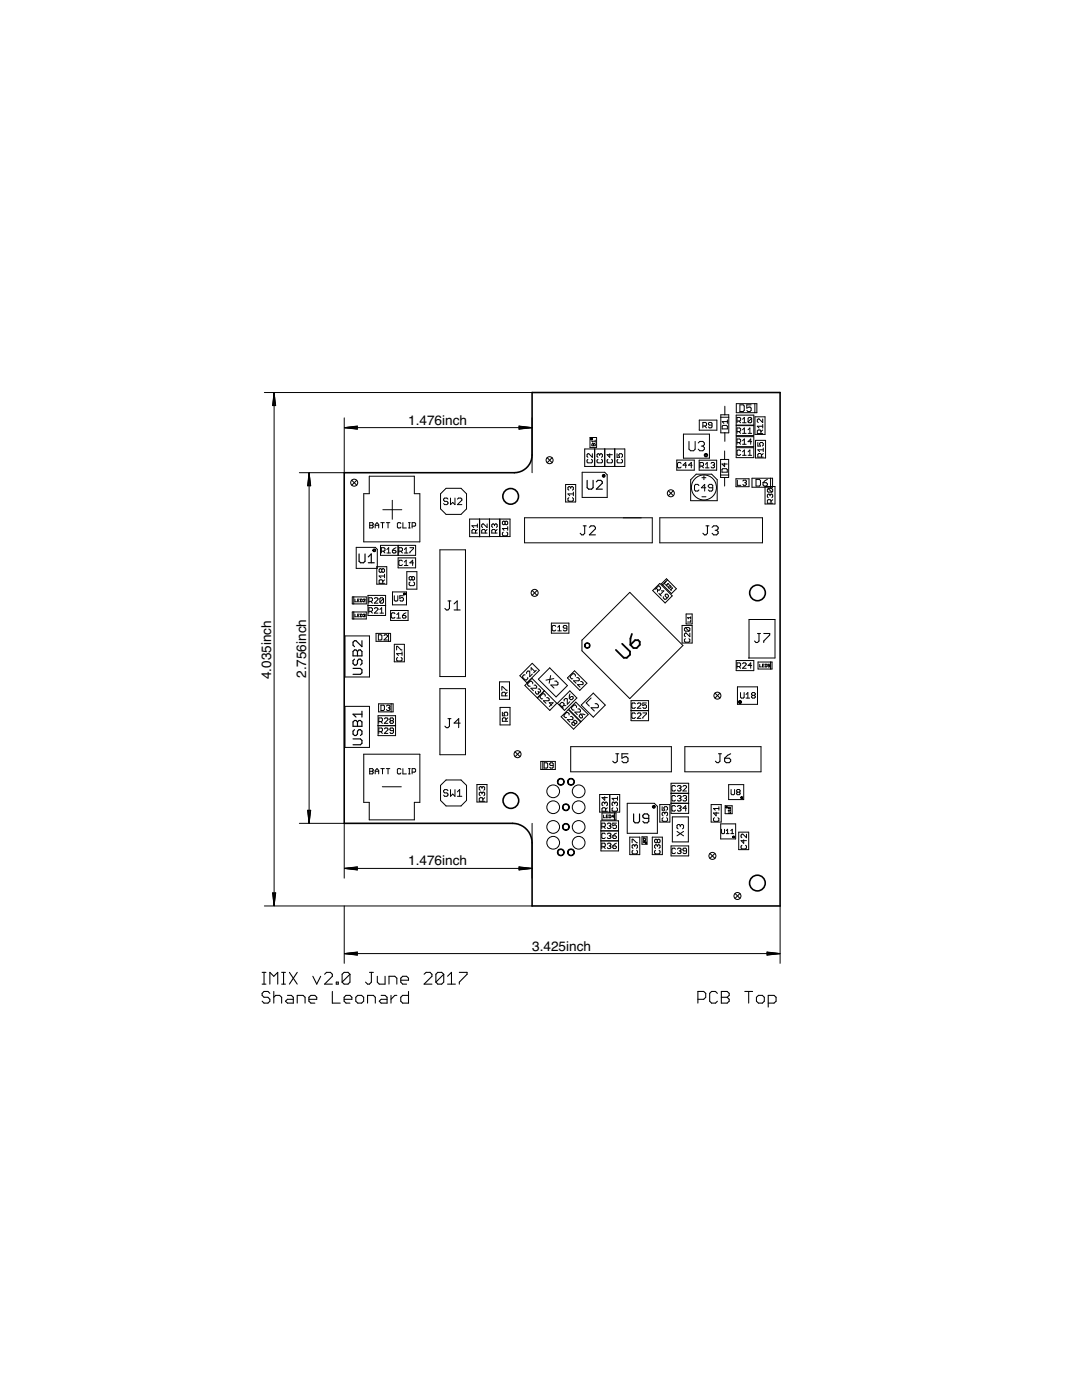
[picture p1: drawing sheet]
<svg xmlns="http://www.w3.org/2000/svg" width="216mm" height="279mm" viewBox="0 0 216 279" stroke-linecap="round" stroke-linejoin="round" font-family="sans-serif">
<defs><g id="words">
<g font-size="2.7">
<text x="81.5" y="84.7">1.476inch</text>
<text x="54.1" y="135.6" transform="rotate(-90 54.1 135.6)">4.035inch</text>
<text x="61.1" y="135.3" transform="rotate(-90 61.1 135.3)">2.756inch</text>
<text x="81.5" y="172.7">1.476inch</text>
<text x="106.2" y="189.7">3.425inch</text>
</g>
</g></defs>
<g fill="none" stroke="#000" stroke-width=".2">
<path d="M52.7 78.3h53.5M54.7 78.4v102.3M54.7 78.4l.3 2.5h-.6zM54.7 78.4l-.1 2.5M54.7 78.4l.1 2.5M54.7 78.4l-.3 2.5M54.7 78.4l.2 2.5M61.7 94.4v69.9M61.7 94.4l.3 2.5h-.6zM61.7 94.4l-.1 2.5M61.7 94.4l.1 2.5M61.7 94.4l-.3 2.5"/>
<path d="M61.7 94.4l.3 2.5M68.7 83.4v10.9h-9M68.7 85.3l2.6-.3v.7zM68.7 85.3h37.4M68.7 85.3l2.6 .2M68.7 85.3l2.6 .3M70.2 95.8l1 1M71.2 95.8l-1 1M71.3 85.2l-2.6 .1M71.3 85.1l-2.6 .2M73.7 95h9v3.5h1.1v9.6h-11.2v-9.6h1.1zM78.3 99.8v3.8"/>
<path d="M87.9 98.6l1.1-1.1h3l1.1 1.1v3l-1.1 1.1h-3l-1.1-1.1zM89.4 99.6l-.2-.2h-.5l-.2 .2 .2 .5h.5l.2 .2v.2l-.2 .2h-.5l-.2-.2M89.9 99.4v1.3l.4-.4 .5 .4v-1.3M91.3 99.6l.2-.2h.4l.3 .2v.2l-.9 .9h.9M103.6 85l2.5 .3-2.5 .4zM103.6 85.2l2.5 .1M103.6 85.1l2.5 .2M106.1 85.3l-2.5 .2M106.1 85.3l-2.5 .3M106.2 83.4v10.9M109.2 91.3l1 1.1M110.2 91.3l-1 1.1"/>
<path d="M112.9 96.7h2v3.5h-2zM113.5 99.3l-.2 .2v.3l.2 .2h.7l.2-.2v-.3l-.2-.2M113.9 97.3v.2M113.9 97.3l-.2-.2-.4 .2v.3l.2 .2M113.9 97.3l.1-.2 .4 .2v.3l-.2 .2M114.4 98.2v.7M114.4 98.6h-1.1l.4 .3M116.2 94.3h4.5l.5 .5v4.5h-5zM116.7 89.6h8v3.5h-8zM117.3 91.7l-.2 .1v.4l.2 .2h.7l.2-.2v-.4l-.2-.1M117.7 87.3h1.3v2h-1.3zM118.2 90.6v.7l-.7-.7-.4 .1v.4l.2 .2"/>
<path d="M118.2 88.5l.2 .1 .3-.1 .1 .5h-.7zM118.4 88.6v.4M118.7 89.6v3.5M118.8 87.8v.5M118.8 88.1h-.7l.2 .2M119.3 91.7l-.2 .1v.4l.2 .2h.7l.2-.2v-.4l-.2-.1M119.7 90.7l-.2-.1-.4 .1v.4l.2 .2M119.7 90.7l.1-.1 .4 .1v.4l-.2 .2M119.7 90.7v.2M120.7 89.6v3.5M121.3 91.7l-.2 .1v.4l.2 .2h.7l.2-.2v-.4l-.2-.1M121.7 90.6v.7l-.6-.6h1.1"/>
<path d="M122.7 89.6v3.5M123.1 90.6v.7h.6l-.2-.4 .2-.3h.3l.2 .1v.4l-.2 .2M123.3 91.7l-.2 .1v.4l.2 .2h.7l.2-.2v-.4l-.2-.1M133.3 97.9l1.1 1M134.4 97.9l-1.1 1M135 91.8h3.5v2h-3.5zM135.9 92.5l-.2-.2h-.3l-.2 .2v.7l.2 .2h.3l.2-.2M136.4 86.6h5.2v4.8h-5.2zM137 92.8h-.7l.5-.5v1.1M137.5 88.1v1.5l.3 .4h.6l.3-.4v-1.5M138.1 92.8h-.7l.5-.5v1.1M138.9 94.6h3.1l1.1 1.1v4.2h-5.3v-4.2z"/>
<path d="M139.3 88.4l.3-.3h.7l.2 .3v.3l-.2 .3M139.5 96.9l-.3-.2h-.4l-.2 .2v.9l.2 .2h.4l.3-.2M139.5 91.8h3.5v2h-3.5zM139.5 83.8h3.5v2.1h-3.5zM139.7 93h.5l.2-.2v-.3l-.2-.2h-.5v1.1M139.9 89h.4M140 93l.4 .4M140.1 95.3h.8M140.1 99.1h.8M140.3 89l.2 .3v.3l-.2 .4h-.7l-.3-.4M140.3 85h.5l.2-.2v-.3l-.2-.2h-.5v1.1M140.5 94.9v.8"/>
<path d="M140.6 85l.4 .4M140.8 93.4h.7M140.8 92.7l.3-.4v1.1M140.8 97.3h-.8l.6-.6v1.3M141.9 92.5l.1-.2h.4l.2 .2-.2 .3M142.1 84.8h-.6l-.1-.1 .1-.4h.4l.2 .2v.7l-.2 .2h-.4l-.1-.2M142.2 97.3h-.6l-.3-.2 .3-.4h.4l.2 .2v.9l-.2 .2h-.4l-.3-.2M142.2 92.8h.2M142.4 92.8l.2 .2-.2 .4h-.4l-.1-.2M143.8 91.7h1.6v3.6h-1.6zM143.8 94.8h1.6M143.8 82.8h1.6v3.6h-1.6z"/>
<path d="M143.8 83.3h1.6M144.1 93.7l.1-.2h.7l.2 .2v.5h-1zM144.1 85.1l.2-.2h.7l.1 .2v.5h-1zM144.6 90v1.7M144.6 92.4v.7l-.5-.5h1M144.6 95.3v1.7M144.6 81.1v1.7M144.6 86.4v1.7M145.1 83.8v.7M145.1 84.1h-1l.3 .4M146.9 95.5h2.6v1.6h-2.6zM146.9 89.3h3.5v2h-3.5z"/>
<path d="M146.9 82.8h3.5v2h-3.5zM146.9 84.9h3.5v2h-3.5zM146.9 87.1h3.5v2h-3.5zM146.9 80.6h4.1v1.8h-4.1zM147.1 84h.5l.2-.2v-.3l-.2-.2h-.5v1.1M147.1 86.1h.5l.2-.2v-.3l-.2-.2h-.5v1.1M147.1 88.3h.5l.2-.2v-.3l-.2-.2h-.5v1.1M147.1 95.8v1.1h.7M147.4 84l.4 .4M147.4 88.3l.4 .4M147.4 86.1l.4 .4M147.6 80.8h.7l.2 .2v.9l-.2 .2h-.7z"/>
<path d="M147.8 90l-.2-.2h-.4l-.1 .2v.7l.1 .2h.4l.2-.2M148.2 90.9h.7M148.2 90.2l.3-.4v1.1M148.2 83.7l.3-.4v1.1M148.2 85.8l.3-.4v1.1M148.2 88l.3-.4v1.1M148.2 84.4h.7M148.2 88.7h.7M148.2 86.5h.7M148.2 96l.2-.2h.4l.1 .2-.1 .3M148.6 96.3h.2M148.8 96.3l.1 .2-.1 .4h-.4l-.2-.2"/>
<path d="M149.3 90.9h.7M149.3 90.2l.3-.4v1.1M149.3 85.8l.3-.4v1.1M149.3 86.5h.7M149.9 80.8h-.9v.6l.5-.2 .4 .2v.5l-.2 .2h-.5l-.2-.2M150 88.1h-.7l.5-.5v1.1M150 83.5l-.2-.2h-.3l-.2 .2v.7M150 83.5v.7l-.2 .2h-.3l-.2-.2M150 83.5l-.7 .7M150.1 95.4h4.1v1.8h-4.1zM150.6 80.6v1.8M150.6 83.2h2.1v3.5h-2.1z"/>
<path d="M150.7 87.9h2.1v3.5h-2.1zM150.9 95.7h.6l.2 .2v.9l-.2 .2h-.6zM151.2 88.3v.7h.5l-.1-.5 .1-.2h.4l.2 .2v.3l-.2 .2M151.8 86.5v-.5l-.1-.2h-.4l-.2 .2v.5h1.1M151.9 91.2v-.5l-.2-.2h-.3l-.2 .2v.5h1.1M152.2 83.6v.7l-.7-.7-.4 .2v.3l.2 .2M152.2 85.8l-.4 .4M152.2 85.1h-1.1l.4 .3M152.2 84.7v.7M152.3 96.3h.6l.2 .5-.2 .2h-.4l-.2-.2zM152.3 89.8h-1.1l.4 .3M152.3 90.5l-.4 .4"/>
<path d="M152.3 89.4v.7M152.7 97.1h1.9v3.5h-1.9zM153.1 95.7l-.8 .6M153.3 97.5l-.2 .2v.3l.2 .2h.7M153.3 97.5h.7l.2 .2v.3l-.2 .2M153.3 97.5l.7 .7M153.6 98.8l-.1-.2-.4 .2v.3l.2 .2M153.6 98.8l.2-.2 .4 .2v.3l-.2 .2M153.6 98.8v.2M153.8 95.4v1.8M154.2 99.7l-.4 .4M70.3 119.1h2.8v1.4h-2.8z"/>
<path d="M70.6 119.1v1.4M70.8 119.6v.5h.4M71.1 109.2h3.8l.4 .4v3.8h-4.2zM71.4 119.8h.1M71.7 119.6h-.3v.5h.3M71.9 119.6l.4 .1-.1 .4h-.3zM72.5 119.7h.3l-.3 .4h.3M73.4 118.8h3.5v4h-3.5zM73.8 104.3h.5l.2 .2-.2 .3 .2 .4-.2 .2h-.5zM73.8 104.8h.5M74.7 119.5l.2-.2h.3l.2 .2v.2l-.7 .7h.7M74.9 105.4v-.7l.3-.4 .4 .4v.7"/>
<path d="M74.9 104.8h.7M75.2 113.1h2v3.5h-2zM75.9 108.8h7v2h-7zM76 104.3h.7M76.1 110h.5l.2-.2v-.3l-.2-.2h-.5v1.1M76.2 113.7l.2-.2 .3 .2v.3l-.2 .2-.3-.2M76.2 113.7l-.2-.2-.4 .2v.3l.2 .2 .4-.2M76.2 113.7v.3M76.3 104.3v1.1M76.4 116.4v-.5l-.2-.2h-.4l-.2 .2v.5h1.1M76.4 101.7h3.8M76.5 110l.3 .4"/>
<path d="M76.5 119.5l-.2-.2h-.3l-.2 .2v.7M76.5 119.5v.7l-.2 .2h-.3l-.2-.2M76.5 119.5l-.7 .7M76.7 114.6v.7M76.7 115.7l-.3 .4M76.7 115h-1.1l.4 .3M77.1 104.3h.7M77.2 109.7l.4-.4v1.1M77.2 110.4h.7M77.4 104.3v1.1M78.3 109.8h.5l.2 .4-.2 .2h-.3l-.2-.2zM78.3 118.1h2.8v2.6h-2.8z"/>
<path d="M78.7 118.9v.9l.2 .2h.3l.2-.2v-.9M79 109.3l-.7 .5M79.4 108.8v2M79.4 111.3h3.5v2h-3.5zM79.6 110h.5l.2-.2v-.3l-.2-.2h-.5v1.1M79.9 110l.4 .4M80 104.5l-.2-.2h-.3l-.2 .2v.7l.2 .2h.3l.2-.2M80.3 112l-.2-.2h-.3l-.2 .2v.7l.2 .2h.3l.2-.2M80.4 104.3v1.1h.7M80.5 118.9h-.7v.5l.5-.1 .2 .1v.4l-.2 .2h-.3l-.2-.2M80.7 112.9h.7M80.7 112.2l.3-.4v1.1"/>
<path d="M80.7 109.7l.3-.4v1.1M80.7 110.4h.7M81.2 114.1h2v3.5h-2zM81.5 104.3h.4M81.5 105.4h.4M81.7 104.3v1.1M81.8 109.3h.7l-.7 1.1M81.8 116.2l-.2 .1v.4l.2 .2h.7l.2-.2v-.4l-.2-.1M82.2 115.2l-.2-.1-.4 .1v.4l.2 .2 .4-.2M82.2 115.2v.4M82.2 115.2l.2-.1 .3 .1v.4l-.2 .2-.3-.2M82.2 105h.6l.1-.2v-.3l-.1-.2h-.6v1.1"/>
<path d="M82.5 112.3h-.7l.5-.5v1.1M87.8 109.7h5.1v25.3h-5.1zM93.7 103.6h6v3.5h-6zM94.9 106.4v-.5l-.2-.2h-.4l-.1 .2v.5h1M95.2 105.7l-.3 .3M95.2 104.9h-1l.3 .4M95.2 104.6v.7M95.7 103.6v3.5M96.8 106.4v-.5l-.1-.2h-.4l-.2 .2v.5h1.1M97.2 104.6v.7l-.7-.7-.4 .2v.3l.2 .2M97.2 105.7l-.4 .3M97.7 103.6v3.5"/>
<path d="M98.7 104.7l.1-.1 .4 .1v.4l-.2 .2M98.7 104.7l-.2-.1-.4 .1v.4l.2 .2M98.7 104.7v.2M98.8 106.4v-.6l-.1-.1h-.4l-.2 .1v.6h1.1M99.2 105.7l-.4 .3M99.8 103.6h2v3.5h-2zM100.4 106.2l-.2 .2v.3l.2 .2h.7l.2-.2v-.3l-.2-.2M100.8 104.2l-.2-.2-.4 .2v.3l.2 .2 .4-.2M100.8 104.2l.1-.2 .4 .2v.3l-.2 .2-.3-.2M100.8 104.2v.3M101.3 105.1v.7M101.3 105.5h-1.1l.4 .3"/>
<path d="M104.7 103.3h25.5v5h-25.5zM106.2 117.8l1 1M107.2 117.8l-1 1M125.7 118.2l10.6 10.6-10.6 10.6-9.6-9.5v-2.1zM130.2 117.9l1.5-1.5 2.4 2.5-1.4 1.4zM130.9 117.4l.4 .4h.3l.2-.3v-.2l-.4-.4-.7 .7M131.2 117.6v.6M131.5 118.4l.5 .5M131.7 103.3h20.4v5h-20.4zM132 117.9h.5l-.8 .8M132.4 119.1v.2l.2 .3h.3l.5-.5v-.3l-.3-.2-.4 .1v.3l.4 .3M132.9 116.1l-.4 .3 .3 .3"/>
<path d="M133.1 116.6l.1 .2M133.2 115.7l1.8 1.8-1 1-1.8-1.8M133.2 115.7l-.2-.2-1 1 .2 .2M133.2 115.7l-1 1M133.3 117.2l.4-.4 .2 .2-.3 .4zM133.5 116.7l-.2-.3-.4 .4 .3 .3M133.7 117.6l.3 .2M134 117.3h.2l-.4 .4M153.8 100.4v-.5l-.2-.2h-.3l-.2 .2v.5h1.1M68.8 126.9h4.9v8.2h-4.9zM70.3 122.1h2.8v1.4h-2.8zM70.6 122.1v1.4"/>
<path d="M70.8 122.6v.5h.4M71.4 122.8h.1M71.7 122.6h-.3v.5h.3M71.9 122.6l.4 .1-.1 .4h-.3zM72.5 122.7l.2-.1 .1 .1-.1 .1M72.6 122.8h.1M72.7 122.8l.1 .1-.1 .2-.2-.1M73.4 120.8h3.5M73.6 120h.5l.2-.2v-.3l-.2-.2h-.5v1.1M73.6 122h.5l.2-.2v-.3l-.2-.2h-.5v1.1M74 120l.3 .4M74 122l.3 .4"/>
<path d="M74.7 121.5l.2-.2h.3l.2 .2v.1l-.7 .8h.7M75 126.4h2.9v1.6h-2.9zM75.5 126.7h.5l.2 .2v.7l-.2 .1h-.5zM75.8 121.6l.4-.3v1.1M75.8 122.4h.7M76.6 126.9l.2-.2h.3l.2 .2v.1l-.7 .7h.7M77.5 126.4v1.6M77.9 121.8h3.5v2h-3.5zM78.7 128.6h2v3.5h-2zM78.8 122.5l-.2-.2h-.3l-.2 .2v.7l.2 .2h.3l.2-.2M79.1 129.7v-.7h.2l.7 .7h.2M79.2 122.7l.3-.4v1.1"/>
<path d="M79.2 123.4h.7M79.3 131.2l-.2 .2v.3l.2 .2h.7l.2-.2v-.3l-.2-.2M80.2 130.1v.7M80.2 130.5h-1.1l.4 .3M80.3 122.8h.5l.2 .4-.2 .2h-.3l-.2-.2zM81 122.3l-.7 .5M87.8 137.4h5.1v13.2h-5.1zM99.7 136.1h2v3.5h-2zM100.1 137.8v-.7h.2l.7 .7h.2M100.9 138.9v-.6l-.2-.1h-.4l-.2 .1v.6h1.1M101.2 138.2l-.3 .3M104.7 136.8l1.5-1.4 4.9 5-1.4 1.4z"/>
<path d="M104.8 134.7h-.3l-.2 .2v.3l.5 .5h.3l.2-.3v-.2M105.1 134.4v-.2l.2-.3h.3l.1 .1v1l.5-.5M106 133.8v-.5l.7 .7M106.2 132.4l1.4 1.4-2.5 2.5-1.4-1.4zM106.3 136.5v-.3l-.3-.2h-.2l-.5 .5v.2l.2 .2h.3M106.6 136.7h.2l.3 .3-.1 .4h-1.1l.5 .5M106.8 138v.3l.3 .2 .4-.1v-.3M107 133.8l-.5 .5M107.4 137.5h.2l.3 .3-.2 .3h-.2M107.4 138l.1 .1M108.6 137.9l-1.4 1.4M108.8 139v-.3l-.3-.2h-.2l-.5 .5v.2l.2 .3h.3"/>
<path d="M109.1 139.2h.2l.3 .3v.2l-1.2 .1 .5 .6M109.7 133.3l3.5 3.5-2.2 2.3-3.6-3.5zM109.9 134.8l-.3 1.6M110 124.4h3.5v2h-3.5zM110.5 135.4l-1.6 .3M110.7 135.9h.3l.3 .3v.4l-.1 .1h-1.3l.7 .6M110.9 125l-.2-.2h-.3l-.2 .2v.7l.2 .2h.3l.2-.2M111.3 125.9h.7M111.3 125.2l.3-.4v1.1M112.6 139.9v-.2l.2-.3h.3l.1 .1v1l.5-.5M113.1 125.4h-.5l-.2-.2 .2-.4h.3l.2 .2v.7l-.2 .2h-.3l-.2-.2M113.2 135.3l1.4-1.4 2.5 2.5-1.4 1.4z"/>
<path d="M113.7 137.9l1.4 1.4-2.5 2.5-1.4-1.4zM113.7 138.5l-.1 .9M114 139h.2l.2 .4-.3 .2h-.2l-.3-.2zM114.8 135v-.3l-.2-.2h-.3l-.5 .5v.2l.2 .3h.3M115.1 135.2h.2l.3 .3v.2l-.1 .2h-1.1l.6 .5M115.9 136h.2l.3 .3-.2 .3h-1l.5 .5M117.9 139.3l-.9 1 .6 .6M125.9 139.8h3.5v4h-3.5zM136.1 124.8h2v3.5h-2zM136.8 127.5l-.2 .1v.4l.2 .2h.7l.1-.2v-.4l-.1-.1M136.8 125.2l-.2 .2v.4l.2 .2h.7M136.8 125.2h.7l.1 .2v.4l-.1 .2"/>
<path d="M136.8 125.2l.7 .8M136.9 122.5h1.2v2h-1.2zM137.6 126.3v.8l-.7-.8h-.1l-.2 .2v.4l.2 .2M137.8 123.1v.4M137.8 123.7v.4h-.6M137.8 123.3h-.6l.2 .2M142.7 138.3l1 1M143.7 138.3l-1 1M146.9 131.8h3.5v2h-3.5zM147.1 133h.5l.2-.2v-.3l-.2-.2h-.5v1.1M147.2 137.1h4v3.5h-4zM147.4 133l.4 .4"/>
<path d="M147.8 138.2v.9l.1 .2h.4l.2-.2v-.9M148.2 132.5l.1-.2h.4l.2 .2v.2l-.7 .7h.7M148.9 139.3h.7M148.9 138.6l.3-.4v1.1M149.4 131.3h5.2v-7.7h-5.1v7.7M150 132.8h-.7l.5-.5v1.1M150.2 138.8l-.2-.2 .2-.4h.3l.2 .2-.2 .4M150.2 138.8l-.2 .2 .2 .3h.3l.2-.2-.2-.3M150.2 138.8h.3M151.3 132.1h2.8v1.4h-2.8zM151.6 132.6v.5h.3M152.1 132.8h.2"/>
<path d="M152.5 132.6h-.4v.5h.4M152.7 132.6l.3 .1v.4h-.3zM153.6 132.6h-.4v.2l.3-.1 .1 .3h-.4M153.8 132.1v1.4M68.8 141h4.9v8.2h-4.9zM72.6 150.5h11.2v9.6h-1.1v3.5h-9v-3.5h-1.1zM73.8 153.4h.5l.2 .2-.2 .3 .2 .4-.2 .2h-.5zM73.8 153.9h.5M74.9 154.5v-.7l.3-.4 .4 .4v.7M74.9 153.9h.7M75.4 142.8h3.5v4h-3.5zM75.4 144.8h3.5"/>
<path d="M75.5 140.5h2.9v1.6h-2.9zM75.6 144h.5l.2-.2v-.3l-.2-.2h-.5v1.1M75.6 146h.5l.2-.2v-.3l-.2-.2h-.5v1.1M75.9 144l.4 .4M75.9 146l.4 .4M76 153.4h.7M76 140.7h.5l.2 .2v.7l-.2 .2h-.5zM76.3 157h3.8M76.3 153.4v1.1M76.7 143.5l.2-.2h.3l.2 .2v.1l-.7 .8h.7M76.7 145.5l.2-.2h.3l.2 .2v.1l-.7 .8h.7M77.1 153.4h.7"/>
<path d="M77.1 140.9l.2-.2h.3l.2 .2-.2 .4M77.4 153.4v1.1M77.5 141.3h.1M77.6 141.3l.2 .1-.2 .4h-.3l-.2-.2M78 143.8l-.2-.2 .2-.3h.3l.2 .2-.2 .3M78 143.8h.3M78 143.8l-.2 .2 .2 .4h.3l.2-.2-.2-.4M78 140.5v1.6M78.5 145.8h-.5l-.2-.2 .2-.3h.3l.2 .2v.7l-.2 .2h-.3l-.2-.2M80 153.6l-.2-.2h-.3l-.2 .2v.7l.2 .2h.3l.2-.2M80.4 153.4v1.1h.7M81.5 153.4h.4"/>
<path d="M81.5 154.5h.4M81.7 153.4v1.1M82.2 154.1h.6l.1-.2v-.3l-.1-.2h-.6v1.1M87.9 156.7l1.1-1h3l1.1 1v3l-1.1 1.1h-3l-1.1-1.1zM89.4 157.8l-.2-.2h-.5l-.2 .2v.2l.2 .2h.5l.2 .3-.2 .4h-.5l-.2-.2M89.9 157.6v1.3l.4-.4 .5 .4v-1.3M91.3 158.9h.9M91.3 158l.4-.4v1.3M95.2 156.6h2v3.5h-2zM96.2 157.2l-.2-.2-.4 .2v.3l.2 .2M96.2 158.3l-.2-.2-.4 .2v.3l.2 .2M96.2 158.3l.2-.2 .3 .2v.3l-.2 .2"/>
<path d="M96.2 157.2v.2M96.2 158.3v.2M96.2 157.2l.2-.2 .3 .2v.3l-.2 .2M96.4 159.9v-.5l-.2-.2h-.4l-.2 .2v.5h1.1M96.7 159.2l-.3 .4M99.8 141.2h2v3.5h-2zM100.2 142.1v.8h.6l-.2-.6 .2-.2h.3l.2 .2v.4l-.2 .2M100.9 144v-.6l-.1-.1h-.4l-.2 .1v.6h1.1M101.3 143.3l-.4 .3M102.8 150l1 1M103.8 150l-1 1M107.9 152h2.9v1.6h-2.9z"/>
<path d="M108.3 152v1.6M108.6 152.2h.5l.2 .2v.7l-.2 .2h-.5zM110.1 140.8l-.5-.5h.8l-.8 .7M110.4 152.8h-.5l-.2-.2 .2-.4h.3l.2 .2v.7l-.2 .2h-.3l-.2-.2M112 143l1.4-1.4 2.5 2.5-1.5 1.4zM112.2 141.1l.3-.4v-.3l-.2-.2h-.3l-.3 .4 .7 .7M112.4 140.8h.5M113.5 141.5l1.4-1.4 2.5 2.5-1.4 1.4zM113.6 142.7v-.2l-.3-.3h-.2l-.6 .5v.3l.3 .2h.3M113.8 143h.3l.2 .2-.1 .4h-1l.5 .5M113.9 149h20.1v5h-20.1zM114.5 144.1l-.4 .2v.2l.3 .3 .3-.2v-.2"/>
<path d="M114.5 144.1l.1-.3h.3l.2 .2v.3l-.4 .1M114.5 144.1l.2 .3M115 141.2v-.3l-.2-.2h-.2l-.6 .5v.3l.3 .2h.3M115.3 141.5h.3l.2 .2v.3l-.1 .1h-1l.5 .5M115.6 142.8l.2-.3 .4 .4v.3l-.4 .1-.2-.3zM115.8 142.5l.9 .1M116 140.7l2.4-2.4 2.4 2.4-2.4 2.4zM118.7 140.4h.4l.3 .4v.3l-.2 .1h-1.3l.7 .7M119.7 158.6h4v3.5h-4zM120.7 159v.7l-.6-.5h1.1M121.7 158.6v3.5M123.2 159.3h-1.1l.4 .4"/>
<path d="M123.2 159v.7M125.9 141.8h3.5M126.8 140.5l-.2-.2h-.4l-.1 .2v.7l.1 .2h.4l.2-.2M126.8 142.5l-.2-.2h-.4l-.1 .2v.7l.1 .2h.4l.2-.2M127.2 140.5l.2-.2h.3l.2 .2v.2l-.7 .7h.7M127.2 142.5l.2-.2h.3l.2 .2v.1l-.7 .8h.7M128.3 142.3h.7v.2l-.7 .7v.2M129 140.3h-.7v.5l.3-.1 .4 .1v.4l-.2 .2h-.3l-.2-.2M133.9 156.3h3.5v6h-3.5zM133.9 158.3h3.5M134.8 159l-.2-.2h-.4l-.1 .2v.7l.1 .2h.4l.2-.2M134.8 157l-.2-.2h-.4l-.1 .2v.7l.1 .2h.4l.2-.2"/>
<path d="M135.2 159l.1-.2h.4l.2 .2-.2 .3M135.2 157l.1-.2h.4l.2 .2-.2 .3M135.5 159.3h.2M135.5 157.3h.2M135.7 159.3l.2 .2-.2 .4h-.4l-.1-.2M135.7 157.3l.2 .2-.2 .4h-.4l-.1-.2M136.3 159l.2-.2h.3l.2 .2-.2 .3M136.3 157l.2-.2h.3l.2 .2v.1l-.7 .8h.7M136.6 159.3h.2M136.7 149h15.1v5h-15.1zM136.8 159.3l.2 .2-.2 .4h-.3l-.2-.2M145.4 156.6h3v3h-3z"/>
<path d="M145.9 157.6v.8l.1 .2h.4l.2-.2v-.8M147.2 158.1l-.2 .2 .2 .3h.3l.2-.2-.2-.3M147.2 158.1l-.2-.2 .2-.3h.3l.2 .1-.2 .4M147.2 158.1h.3M54.4 178.2h.6l-.3 2.5zM54.4 178.2l.3 2.5M54.6 178.2l.1 2.5M54.8 178.2l-.1 2.5M54.9 178.2l-.2 2.5M59.7 164.3h9v11M61.4 161.7h.6l-.3 2.6zM61.4 161.7l.3 2.6"/>
<path d="M61.6 161.7l.1 2.6M61.8 161.7l-.1 2.6M62 161.7l-.3 2.6M68.7 173.3l2.6-.3v.6zM68.7 173.3h37.4M68.7 173.3l2.6 .1M68.7 173.3l2.6 .3M71.3 173.2l-2.6 .1M71.3 173.1l-2.6 .2M103.6 173l2.5 .3-2.5 .3zM103.6 173.2l2.5 .1M103.6 173.1l2.5 .2"/>
<path d="M106.1 173.3l-2.5 .1M106.1 173.3l-2.5 .3M106.2 164.3v11M119.9 163.8h3.5v6h-3.5zM119.9 167.8h3.5M119.9 165.8h3.5M120.1 165h.5l.2-.2v-.3l-.2-.2h-.5v1.1M120.1 169h.5l.2-.2v-.3l-.2-.2h-.5v1.1M120.1 162.2h2.8v1.4h-2.8zM120.4 162.7v.5h.4M120.4 165l.4 .4M120.4 169l.4 .4"/>
<path d="M120.7 160.3v.1M120.7 160.3l-.2-.2-.4 .2v.3l.2 .2M120.7 160.3l.1-.2 .4 .2v.3l-.2 .2M120.8 166.5l-.2-.2h-.4l-.1 .2v.7l.1 .1h.4l.2-.1M120.8 161.9v-.5l-.1-.2h-.4l-.2 .2v.5h1.1M121 162.9h.2M121.2 166.5l.1-.2h.4l.2 .2-.2 .3M121.2 164.5l.1-.2h.4l.2 .2-.2 .3M121.2 168.5l.1-.2h.4l.2 .2-.2 .3M121.2 161.2l-.4 .3M121.3 162.7h-.3v.5h.3M121.5 162.7l.4 .1-.1 .4h-.3z"/>
<path d="M121.5 166.8h.2M121.5 168.8h.2M121.5 164.8h.2M121.7 166.8l.2 .2-.2 .3h-.4l-.1-.1M121.7 164.8l.2 .2-.2 .4h-.4l-.1-.2M121.7 168.8l.2 .2-.2 .4h-.4l-.1-.2M122.3 168.8h.5l.2 .4-.2 .2h-.4l-.1-.2zM122.3 166.8h.5l.2 .4-.2 .1h-.4l-.1-.1zM122.3 161.2l-.2 .2v.3l.2 .2h.7l.2-.2v-.3l-.2-.2M122.4 162.9h-.3l.3-.2v.5M122.6 162.2v1.4M122.7 160.3v.1"/>
<path d="M122.7 160.3l-.2-.2-.4 .2v.3l.2 .2M122.7 160.3l.2-.2 .3 .2v.3l-.2 .2M123 166.3l-.7 .5M123 164.3h-.7v.5l.3-.2 .4 .2v.4l-.2 .2h-.4l-.1-.2M123 168.3l-.7 .5M125.2 160.3h5.4l.6 .6v5.4h-6zM125.7 167.1h2v3.5h-2zM126.1 168.2v-.7l1.1 .7M126.3 169.7l-.2 .2v.3l.2 .2h.7l.2-.2v-.3l-.2-.2M126.7 168.8l-.2-.2-.4 .2v.3l.2 .2M126.7 168.8l.2-.2 .3 .2v.3l-.2 .2M126.7 168.8v.2"/>
<path d="M128.1 167h1v1.5h-1zM128.4 167.9l.4-.1 .1 .3h-.5zM128.6 167.9v.2M128.9 167.2v.4l-.4-.4-.1 .1v.3M130.2 167.1h2v3.5h-2zM130.8 169.7l-.2 .2v.3l.2 .2h.7l.2-.2v-.3l-.2-.2M131.2 168.8l-.2-.2-.4 .2v.3l.2 .2M131.2 168.8l.1-.2 .4 .2v.3l-.2 .2M131.2 167.7l-.2-.2-.4 .2v.3l.2 .2 .4-.2M131.2 167.7l.1-.2 .4 .2v.3l-.2 .2-.3-.2M131.2 167.7v.3M131.2 168.8v.2"/>
<path d="M131.7 160.6h2v3.5h-2zM132.1 161v.7h.6l-.2-.3 .2-.4h.3l.2 .2v.3l-.2 .2M132.3 163.2l-.2 .2v.3l.2 .2h.7l.2-.2v-.3l-.2-.2M132.7 162.3l-.2-.2-.4 .2v.3l.2 .2M132.7 162.3l.1-.2 .4 .2v.3l-.2 .2M132.7 162.3v.2M133.9 168.8h3.5v2h-3.5zM133.9 160.3h3.5M134.2 163h3.2v5h-3.2zM134.8 161l-.2-.2h-.4l-.1 .2v.7l.1 .2h.4l.2-.2M134.8 169.5l-.2-.2h-.4l-.1 .2v.7l.1 .1h.4l.2-.1M135.1 165.9l1.3 .9"/>
<path d="M135.2 161l.1-.2h.4l.2 .2-.2 .3M135.2 169.5l.1-.2h.4l.2 .2-.2 .3M135.5 161.3h.2M135.5 169.8h.2M135.7 161.3l.2 .2-.2 .4h-.4l-.1-.2M135.7 169.8l.2 .2-.2 .3h-.4l-.1-.1M135.7 164.8l.3-.3 .4 .3v.4l-.2 .2M135.7 164.8l-.2-.3h-.2l-.2 .3v.4l.2 .2M135.7 164.8v.2M136.4 165.9l-1.3 .9M137 169.8h-.5l-.2-.2 .2-.3h.3l.2 .2v.7l-.2 .1h-.3l-.2-.1M137 161.3h-.7l.5-.5v1.1"/>
<path d="M141.6 170.3l1.1 1M141.9 160.6h2v3.5h-2zM142.6 163.2l-.2 .2v.3l.2 .2h.7l.1-.2v-.3l-.1-.2M142.7 170.3l-1.1 1M142.9 162.1v.7l-.5-.5h1M143.4 161v.7M143.4 161.4h-1l.3 .3M143.8 164.4h3v3h-3zM144 165.5v.7l.1 .2 .5-.2v-.7M144.7 160.8h1.4v1.6h-1.4zM144.9 165.8l.3-.3v.9M144.9 166.4h.6"/>
<path d="M145.3 162.1h.5l-.1 .2h-.4M145.4 161.1h.3v.3M145.4 161.1l-.1 .3h.4M145.4 161.1l.3 .3M145.8 161.7h-.5l.2 .2M145.8 161.6v.3M145.8 166.4h.6M145.8 165.8l.3-.3v.9M146.7 178.3l1 1M147.4 166.1h2v3.5h-2zM147.7 178.3l-1 1M148 168.7l-.1 .2v.3l.1 .2h.8l.1-.2v-.3l-.1-.2"/>
<path d="M148.4 167.6v.7l-.5-.5h1M148.9 166.5v.7l-.7-.7-.3 .2v.3l.1 .2M52.7 180.8h53.5M68.7 180.8v11.5M68.7 190.3h86.9M68.7 190.3l2.6-.3v.6zM68.7 190.3l2.6 .1M68.7 190.3l2.6 .3M71.3 190.2l-2.6 .1M71.3 190.1l-2.6 .2M153.1 190l2.5 .3-2.5 .3zM153.1 190.2l2.5 .1"/>
<path d="M153.1 190.1l2.5 .2M155.6 190.3l-2.5 .1M155.6 190.3l-2.5 .3M155.7 180.8v11.5"/>
<circle cx="70.7" cy="96.3" r=".7"/>
<circle cx="109.7" cy="91.8" r=".7"/>
<circle cx="133.9" cy="98.4" r=".7"/>
<circle cx="140.5" cy="97.3" r="2.5"/>
<circle cx="106.7" cy="118.3" r=".7"/>
<circle cx="143.2" cy="138.8" r=".7"/>
<circle cx="103.3" cy="150.5" r=".7"/>
<circle cx="110.4" cy="157.9" r="1.27"/>
<circle cx="115.5" cy="157.9" r="1.27"/>
<circle cx="110.4" cy="161.1" r="1.27"/>
<circle cx="110.4" cy="168.2" r="1.27"/>
<circle cx="110.4" cy="165" r="1.27"/>
<circle cx="115.5" cy="165" r="1.27"/>
<circle cx="115.5" cy="168.2" r="1.27"/>
<circle cx="115.5" cy="161.1" r="1.27"/>
<circle cx="142.2" cy="170.8" r=".7"/>
<circle cx="147.2" cy="178.8" r=".7"/>
</g>
<g fill="none" stroke="#000" stroke-width=".21">
<path d="M89.4 119.9h.6M89.7 119.9v1.5l-.3 .3h-.3l-.3-.3M116.4 104.9h.6M116.7 104.9v1.5l-.3 .3h-.3l-.3-.3M117.6 105.2l.3-.3h.6l.3 .3v.3l-1.2 1.2h1.2M140.9 104.9h.6M141.2 104.9v1.5l-.3 .3h-.3l-.3-.3M142.1 105.2l.3-.3h.6l.3 .3v.3l-.3 .3M142.7 105.8h.3M143 105.8l.3 .3v.3l-.3 .3h-.6l-.3-.3M90.6 121.7h1.2M90.6 120.5l.6-.6v1.8"/>
<path d="M151.2 126.4h.5M151.4 126.4v1.5l-.2 .3h-.3l-.3-.3M152.4 126.4h1.2v.3l-1.2 1.2v.3M89.4 143.4h.6M89.7 143.4v1.5l-.3 .3h-.3l-.3-.3M91.8 144.3h-1.2l.9-.9v1.8M122.9 150.4h.6M123.2 150.4v1.5l-.3 .3h-.3l-.3-.3M125.3 150.4h-1.2v.9l.9-.3 .3 .3v.6l-.3 .3h-.6l-.3-.3M143.4 150.4h.6M143.7 150.4v1.5l-.3 .3h-.3l-.4-.3M144.6 151.3h.9l.3 .3v.3l-.3 .3h-.6l-.3-.3z"/>
<path d="M145.8 150.4l-.6 .3-.6 .6M52.3 196.4h.8M52.3 194.1h.8M52.7 194.1v2.3M53.8 196.4v-2.3l.8 .7 .8-.7v2.3M53.8 198.2l-.3-.3h-.8l-.4 .3v.4l.4 .4h.8l.3 .4v.4l-.3 .4h-.8l-.4-.4M54.6 199l.4-.4h.8l.4 .4v1.2M54.6 197.9v2.3M56.2 196.4h.8M56.2 194.1h.8M56.6 194.1v2.3M57.4 198.6h.7l.4 .4v1.2h-1.1l-.4-.4 .4-.4h1.1"/>
<path d="M57.7 194.1l1.6 2.3M59.3 194.1l-1.6 2.3M61.6 199.4h1.6v-.4l-.4-.4h-.8l-.4 .4v.8l.4 .4h.8M62.4 194.8l.8 1.6 .8-1.6M64.8 194.4l.4-.3h.7l.4 .3v.4l-1.5 1.6h1.5M66.3 197.9v2.3h1.6M67.1 196h.4v.4h-.4zM68.7 199.4h1.5v-.4l-.4-.4h-.8l-.3 .4v.8l.3 .4h.8M69.8 194.4v1.6l-.4 .4h-.7l-.4-.4M69.8 194.4l-.4-.3h-.7l-.4 .3v1.6M69.8 194.4l-1.5 1.6M71 199l.4-.4h.8l.4 .4v.8l-.4 .4h-.8l-.4-.4z"/>
<path d="M73.7 194.1h.8M74.1 194.1v1.9l-.4 .4h-.4l-.4-.4M75.3 194.8v1.2l.4 .4h1.1v-1.6M76.1 198.6h.7l.4 .4v1.2h-1.1l-.4-.4 .4-.4h1.1M77.6 196.4v-1.6h1.2l.4 .4v1.2M78 198.6v1.6M79.2 198.6h-.4l-.8 .8M80 195.6h1.5v-.4l-.4-.4h-.8l-.3 .4v.8l.3 .4h.8M81.5 197.9v2.3h-1.2l-.3-.4v-.8l.3-.4h1.2M84.6 194.4l.4-.3h.8l.4 .3v.4l-1.6 1.6h1.6M88.5 194.4v1.6l-.4 .4h-.7l-.4-.4M88.5 194.4l-.4-.3h-.7l-.4 .3v1.6"/>
<path d="M88.5 194.4l-1.5 1.6M89.3 196.4h1.6M89.3 194.8l.8-.7v2.3M91.7 194.1h1.5v.3l-1.5 1.6v.4M139.3 199.4h1.1l.4-.4v-.8l-.4-.3h-1.1v2.3M143.2 198.2l-.4-.3h-.8l-.4 .3v1.6l.4 .4h.8l.4-.4M143.9 197.9h1.2l.4 .3v.4l-.4 .4 .4 .4v.4l-.4 .4h-1.2zM143.9 199h1.2M148.6 197.9h1.6M149.4 197.9v2.3M150.9 199l.4-.4h.8l.4 .4v.8l-.4 .4h-.8l-.4-.4zM59.3 200.2v-1.6h1.2l.4 .4v1.2"/>
<path d="M73.3 200.2v-1.6h1.2l.4 .4v1.2M153.3 200.2h1.2l.4-.4v-.8l-.4-.4h-1.2v2.4"/>
</g>
<g fill="none" stroke="#000" stroke-width=".32">
<path d="M68.7 94.3h33.9a3.6 3.6 0 0 0 3.6-3.5v-12.5h49.5v102.5h-49.5v-12.6a3.9 3.9 0 0 0-3.9-3.9h-33.6z"/>
<circle cx="101.9" cy="99.1" r="1.57"/>
<circle cx="151.2" cy="118.3" r="1.57"/>
<circle cx="101.9" cy="159.8" r="1.57"/>
<circle cx="151.1" cy="176.2" r="1.57"/>
</g>
<g fill="#000" stroke="#000" stroke-width=".2">
<path d="M117.9 87.5l.2-.1 .1 .3-.3 .1-.1-.2h.3h-.3z" fill-rule="evenodd"/>
<path d="M120.2 94.8l.3-.1a.29 .29 0 0 1 .2 .3 .29 .29 0 0 1-.3 .2l-.2-.2 .3-.2 .1 .1-.2 .2-.2-.1z" fill-rule="evenodd"/>
<path d="M140.6 90.7a.35 .35 0 0 1 .5-.1 .35 .35 0 0 1-.1 .6 .35 .35 0 0 1-.5-.4h.2a.22 .22 0 0 1 .3-.2 .22 .22 0 0 1 0 .4 .22 .22 0 0 1-.3-.1l-.2-.1z" fill-rule="evenodd"/>
<path d="M74.4 109.7a.28 .28 0 0 1 .3-.1 .28 .28 0 0 1 .3 .1v.2a.28 .28 0 0 1-.4 .2 .28 .28 0 0 1-.2-.3l.3-.1 .1 .2-.2 .1-.2-.2z" fill-rule="evenodd"/>
<path d="M80.6 118.4h.3l-.1 .3h-.2l-.1-.2h.3v.1l-.3-.1z" fill-rule="evenodd"/>
<path d="M116.8 128.4a.56 .56 0 0 1 .9 .1 .56 .56 0 0 1-.4 .9 .56 .56 0 0 1-.7-.6h.2a.44 .44 0 0 1 .6-.3 .44 .44 0 0 1 .1 .7 .44 .44 0 0 1-.7-.2l-.2-.2z" fill-rule="evenodd"/>
<path d="M111.4 155.6a.7 .7 0 0 1 1.1 0 .7 .7 0 0 1-.4 1.1 .7 .7 0 0 1-.9-.7h.1a.58 .58 0 0 1 .9-.4 .58 .58 0 0 1 .1 .9 .58 .58 0 0 1-.9-.3l-.1-.2h-.1z" fill-rule="evenodd"/>
<path d="M113.4 155.6a.7 .7 0 0 1 1.1 0 .7 .7 0 0 1-.3 1.1 .7 .7 0 0 1-1-.7h.2a.58 .58 0 0 1 .8-.4 .58 .58 0 0 1 .1 .9 .58 .58 0 0 1-.9-.3v-.2h-.2z" fill-rule="evenodd"/>
<path d="M147.4 140a.32 .32 0 0 1 .5-.1 .32 .32 0 0 1-.1 .5 .32 .32 0 0 1-.5-.3l.4-.2 .1 .2-.2 .2-.3-.2z" fill-rule="evenodd"/>
<path d="M147.8 159h.3v.4l-.3-.1v-.1h.3l-.1 .1-.2-.1z" fill-rule="evenodd"/>
<path d="M111.4 169.7a.7 .7 0 0 1 1.1 0 .7 .7 0 0 1-.4 1.1 .7 .7 0 0 1-.9-.7h.1a.58 .58 0 0 1 .9-.5 .58 .58 0 0 1 .1 1 .58 .58 0 0 1-.9-.3l-.1-.2h-.1z" fill-rule="evenodd"/>
<path d="M112.4 164.6a.7 .7 0 0 1 1.1 0 .7 .7 0 0 1-.3 1.1 .7 .7 0 0 1-1-.7h.2a.58 .58 0 0 1 .8-.4 .58 .58 0 0 1 .1 .9 .58 .58 0 0 1-.9-.3v-.2h-.2z" fill-rule="evenodd"/>
<path d="M112.4 160.7a.7 .7 0 0 1 1.1 0 .7 .7 0 0 1-.4 1.1 .7 .7 0 0 1-.9-.7h.2a.58 .58 0 0 1 .8-.5 .58 .58 0 0 1 .1 1 .58 .58 0 0 1-.9-.3v-.2h-.2z" fill-rule="evenodd"/>
<path d="M113.4 169.7a.7 .7 0 0 1 1.1 0 .7 .7 0 0 1-.3 1.1 .7 .7 0 0 1-1-.7h.2a.58 .58 0 0 1 .8-.5 .58 .58 0 0 1 .1 1 .58 .58 0 0 1-.9-.3v-.2h-.2z" fill-rule="evenodd"/>
<path d="M128.8 168.2h.2v.1h-.2h.1z" fill-rule="evenodd"/>
<path d="M130.2 160.9a.29 .29 0 0 1 .4-.1 .29 .29 0 0 1 .1 .3l-.1 .1a.28 .28 0 0 1-.3 .1 .28 .28 0 0 1-.1-.3l.3-.1 .1 .2-.2 .1-.2-.2z" fill-rule="evenodd"/>
<path d="M144.9 161h.2v.2h-.2l-.1-.1h.2h-.2z" fill-rule="evenodd"/>
<path d="M146.2 166.9h.3v.3h-.3v-.2h.3l-.2 .1z" fill-rule="evenodd"/>
</g>
<g fill="none" stroke="#000" stroke-width=".23">
<path d="M117.2 95.9v1.4l.3 .3h.5l.3-.3v-1.4M119 96.2l.3-.3h.6l.3 .3v.2l-1.2 1.2h1.2M71.6 110.6v1.4l.3 .3h.6l.3-.3v-1.4M73.5 112.3h1.2M73.5 111.1l.6-.5v1.7M70.4 130l.3-.3h.3l.3 .3 .3-.3h.3l.3 .3v.9h-1.8zM70.4 133.4h1.5l.3 .3v.6l-.3 .3h-1.5M70.7 131.6l-.3 .2v.6l.3 .3h.3l.3-.3v-.6l.3-.2h.3l.3 .2v.6l-.3 .3M71.3 130v.9M72.2 127.9v1.2l-1.2-1.2h-.3l-.3 .3v.6l.3 .3M70.4 147.5h1.5l.3 .3v.5l-.3 .3h-1.5M70.4 144.1l.3-.3h.3l.3 .3 .3-.3h.3l.3 .3v.8h-1.8z"/>
<path d="M70.7 145.6l-.3 .3v.6l.3 .3h.3l.3-.3v-.6l.3-.3h.3l.3 .3v.6l-.3 .3M71.3 144.1v.8M72.2 141.9v1.2M72.2 142.5h-1.8l.6 .6M126.4 162.4v1.5l.3 .3h.6l.3-.3v-1.5M129.5 163.3h-.9l-.3-.3v-.3l.3-.3h.6l.3 .3v1.2l-.3 .3h-.6l-.3-.3"/>
</g>
<path d="M124.1 128.5l1.6 1.5v.7l-.6 .6h-.6l-1.6-1.6M126.1 126.5l-.3 .9v1.3M126.7 127.8h.6l.4 .3v.6l-.7 .6h-.6l-.6-.6z" fill="none" stroke="#000" stroke-width=".36"/>
<use href="#words"/>
</svg>
